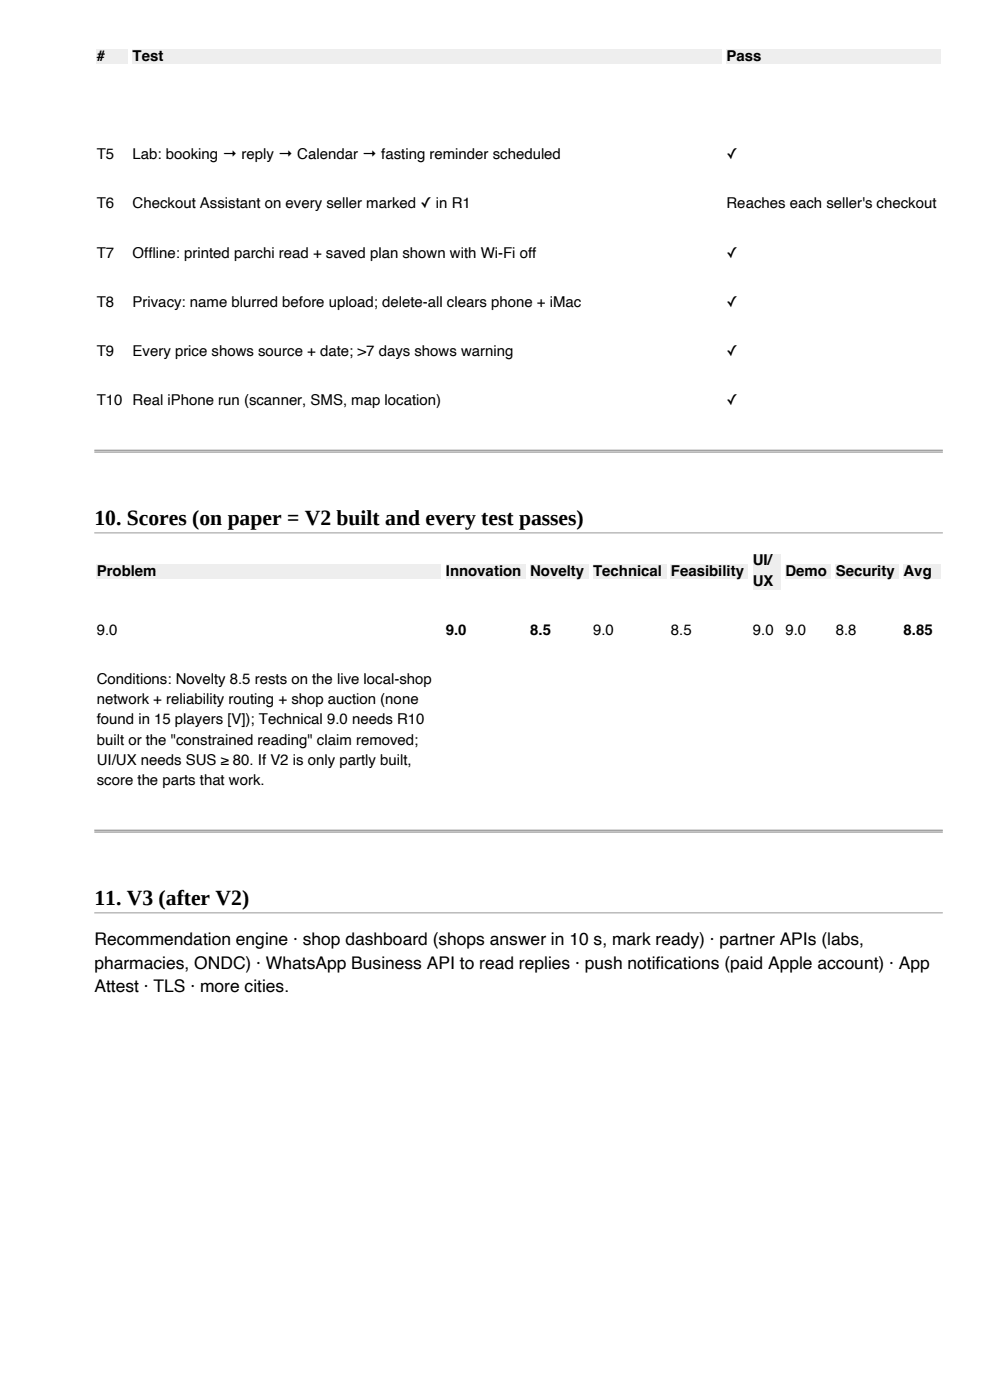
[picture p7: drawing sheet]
<svg xmlns="http://www.w3.org/2000/svg" width="210mm" height="297mm" viewBox="0 0 210 297" stroke-linecap="round" stroke-linejoin="round" font-family="sans-serif">
<defs><g id="words">
<g font-size="4.6">
<text x="20" y="111.4">10. Scores (on paper = V2 built and every test passes)</text>
<text x="20" y="192">11. V3 (after V2)</text>
</g>
<g font-size="3.7">
<text x="20" y="200.5">Recommendation engine · shop dashboard (shops answer in 10 s, mark ready) · partner APIs (labs,</text>
<text x="20" y="205.5">pharmacies, ONDC) · WhatsApp Business API to read replies · push notif</text>
<text x="139.1" y="205.5">ications (paid Apple account) · App</text>
<text x="20" y="210.5">Attest · TLS · more cities.</text>
</g>
<g font-size="3.2">
<text x="20.5" y="12.9">#</text>
<text x="28.1" y="12.9">Test</text>
<text x="154.1" y="12.9">Pass</text>
<text x="20.5" y="33.8">T5</text>
<text x="28.1" y="33.8">Lab: booking → reply → Calendar → fasting reminder scheduled</text>
<text x="154.1" y="33.8">✓</text>
<text x="20.5" y="44.2">T6</text>
<text x="28.1" y="44.2">Checkout Assistant on every seller marked ✓ in R1</text>
<text x="154.1" y="44.2">Reaches each seller's checkout</text>
<text x="20.5" y="54.6">T7</text>
<text x="28.1" y="54.6">Off</text>
<text x="31.5" y="54.6">line: printed parchi read + saved plan shown with Wi-Fi off</text>
<text x="154.1" y="54.6">✓</text>
<text x="20.5" y="65.1">T8</text>
<text x="28.1" y="65.1">Privacy: name blurred before upload; delete-all clears phone + iMac</text>
<text x="154.1" y="65.1">✓</text>
<text x="20.5" y="75.5">T9</text>
<text x="28.1" y="75.5">Every price shows source + date; &gt;7 days shows warning</text>
<text x="154.1" y="75.5">✓</text>
<text x="20.5" y="85.9">T10 Real iPhone run (scanner, SMS, map location)</text>
<text x="154.1" y="85.9">✓</text>
<text x="159.7" y="120">UI/</text>
<text x="20.5" y="122.1">Problem</text>
<text x="94.6" y="122.1">Innovation</text>
<text x="112.5" y="122.1">Novelty</text>
<text x="125.8" y="122.1">Technical</text>
<text x="142.3" y="122.1">Feasibility</text>
<text x="159.7" y="124.2">UX</text>
<text x="166.6" y="122.1">Demo</text>
<text x="177.3" y="122.1">Security</text>
<text x="191.7" y="122.1">Avg</text>
<text x="20.5" y="134.7">9.0</text>
<text x="94.6" y="134.7">9.0</text>
<text x="112.5" y="134.7">8.5</text>
<text x="125.8" y="134.7">9.0</text>
<text x="142.3" y="134.7">8.5</text>
<text x="159.7" y="134.7">9.0</text>
<text x="166.6" y="134.7">9.0</text>
<text x="177.3" y="134.7">8.8</text>
<text x="191.7" y="134.7">8.85</text>
<text x="20.5" y="145.1">Conditions: Novelty 8.5 rests on the live local-shop</text>
<text x="20.5" y="149.4">network + reliability routing + shop auction (none</text>
<text x="20.5" y="153.7">found in 15 players [V]); Technical 9.0 needs R10</text>
<text x="20.5" y="158">built or the &quot;constrained reading&quot; claim removed;</text>
<text x="20.5" y="162.2">UI/UX needs SUS ≥ 80. If V2 is only partly built,</text>
<text x="20.5" y="166.5">score the parts that work.</text>
</g>
</g></defs>
<g fill="#eee">
<path d="M20.5 10.5h6.6v3.2h-6.6z" fill-rule="evenodd"/>
<path d="M28.1 10.5h125v3.2h-125z" fill-rule="evenodd"/>
<path d="M154.1 10.5h45.4v3.2h-45.4z" fill-rule="evenodd"/>
<path d="M20.5 119.7h73v3.1h-73z" fill-rule="evenodd"/>
<path d="M94.5 119.7h17v3.1h-17z" fill-rule="evenodd"/>
<path d="M112.5 119.7h12.3v3.1h-12.3z" fill-rule="evenodd"/>
<path d="M125.8 119.7h15.5v3.1h-15.5z" fill-rule="evenodd"/>
<path d="M142.3 119.7h16.4v3.1h-16.4z" fill-rule="evenodd"/>
<path d="M159.7 117.5h5.9v7.5h-5.9z" fill-rule="evenodd"/>
<path d="M166.6 119.7h9.7v3.1h-9.7z" fill-rule="evenodd"/>
<path d="M177.3 119.7h13.4v3.1h-13.4z" fill-rule="evenodd"/>
<path d="M191.7 119.7h7.8v3.1h-7.8z" fill-rule="evenodd"/>
</g>
<path d="M20 95.9h180M20 95.5h180M20 176.5h180M20 176.1h180" fill="none" stroke="#808080" stroke-width=".21"/>
<path d="M20 113h180M20 193.7h180" fill="none" stroke="#999" stroke-width=".21"/>
<use href="#words"/>
</svg>
